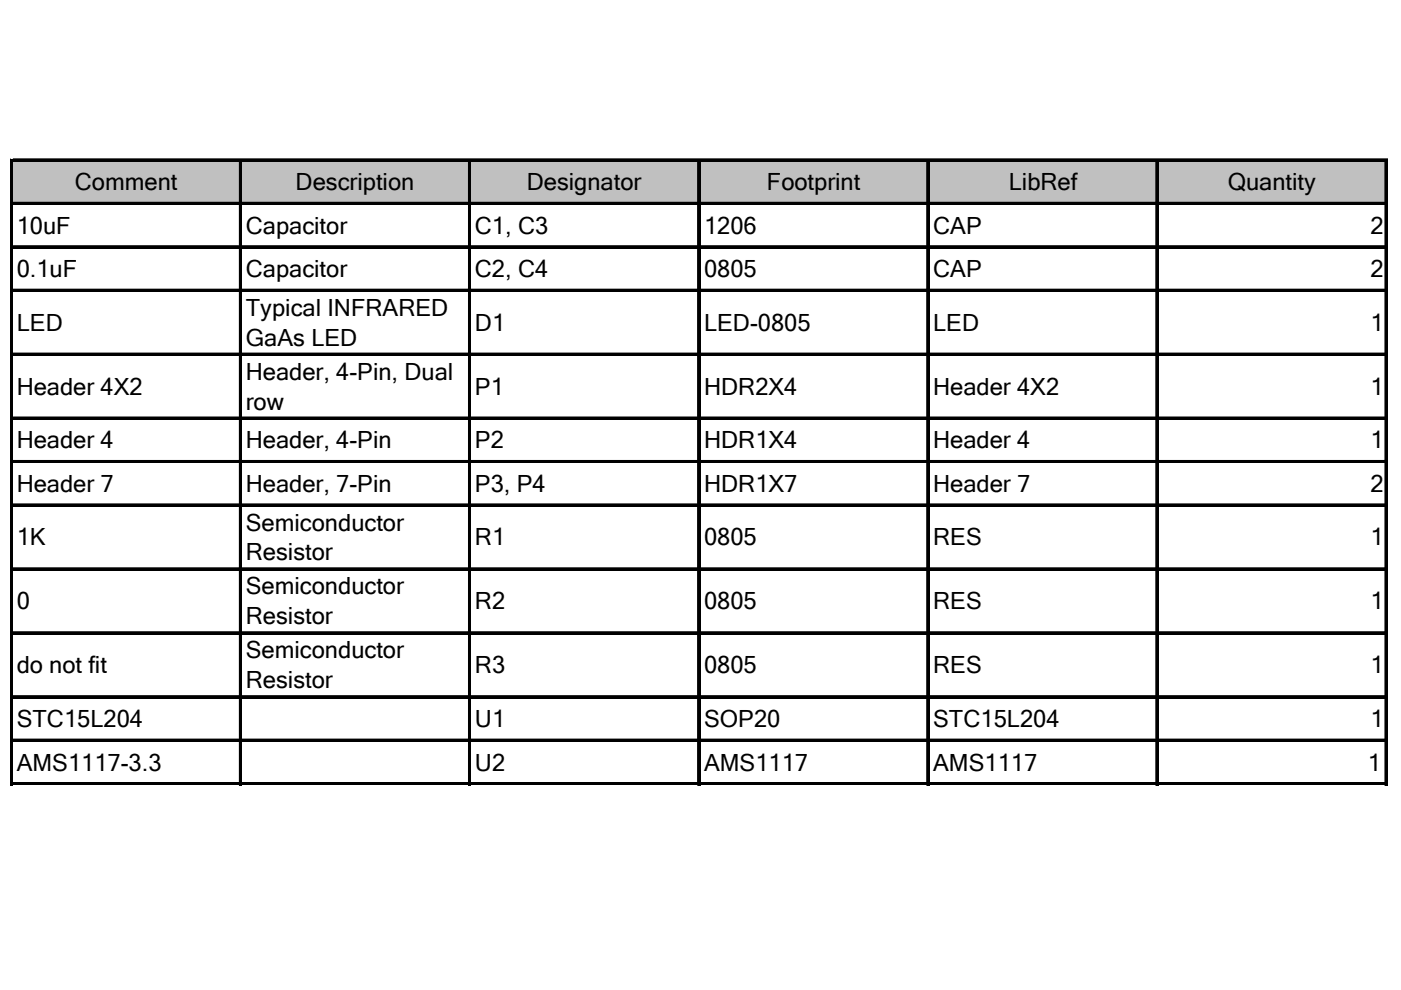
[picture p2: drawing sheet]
<svg xmlns="http://www.w3.org/2000/svg" width="297mm" height="210mm" viewBox="0 0 297 210" stroke-linecap="round" stroke-linejoin="round" font-family="sans-serif">
<defs><g id="words">
<g font-size="5">
<text x="15.9" y="40.3">Comment</text>
<text x="62.7" y="40.3">Description</text>
<text x="111.7" y="40.3">Designator</text>
<text x="162.6" y="40.3">Footprint</text>
<text x="213.9" y="40.3">LibRef</text>
<text x="260.3" y="40.3">Quantity</text>
<text x="3.5" y="49.6">10uF</text>
<text x="52.1" y="49.6">Capacitor</text>
<text x="100.7" y="49.6">C1, C3</text>
<text x="149.3" y="49.6">1206</text>
<text x="197.8" y="49.6">CAP</text>
<text x="290.6" y="49.6">2</text>
<text x="3.5" y="58.8">0.1uF</text>
<text x="52.1" y="58.8">Capacitor</text>
<text x="100.7" y="58.8">C2, C4</text>
<text x="149.3" y="58.8">0805</text>
<text x="197.8" y="58.8">CAP</text>
<text x="290.6" y="58.8">2</text>
<text x="3.5" y="70.1">LED</text>
<text x="52.1" y="67">Typical INFRARED</text>
<text x="100.7" y="70.1">D1</text>
<text x="149.3" y="70.1">LED-0805</text>
<text x="197.8" y="70.1">LED</text>
<text x="290.6" y="70.1">1</text>
<text x="52.1" y="73.3">GaAs LED</text>
<text x="3.5" y="83.7">Header 4X2</text>
<text x="52.1" y="80.5">Header, 4-Pin, Dual</text>
<text x="100.7" y="83.7">P1</text>
<text x="149.3" y="83.7">HDR2X4</text>
<text x="197.8" y="83.7">Header 4X2</text>
<text x="290.6" y="83.7">1</text>
<text x="52.1" y="86.9">row</text>
<text x="3.5" y="95.1">Header 4</text>
<text x="52.1" y="95.1">Header, 4-Pin</text>
<text x="100.7" y="95.1">P2</text>
<text x="149.3" y="95.1">HDR1X4</text>
<text x="197.8" y="95.1">Header 4</text>
<text x="290.6" y="95.1">1</text>
<text x="3.5" y="104.3">Header 7</text>
<text x="52.1" y="104.3">Header, 7-Pin</text>
<text x="100.7" y="104.3">P3, P4</text>
<text x="149.3" y="104.3">HDR1X7</text>
<text x="197.8" y="104.3">Header 7</text>
<text x="290.6" y="104.3">2</text>
<text x="52.1" y="112.5">Semiconductor</text>
<text x="3.5" y="115.7">1K</text>
<text x="52.1" y="118.8">Resistor</text>
<text x="100.7" y="115.7">R1</text>
<text x="149.3" y="115.7">0805</text>
<text x="197.8" y="115.7">RES</text>
<text x="290.6" y="115.7">1</text>
<text x="3.5" y="129.2">0</text>
<text x="52.1" y="126">Semiconductor</text>
<text x="100.7" y="129.2">R2</text>
<text x="149.3" y="129.2">0805</text>
<text x="197.8" y="129.2">RES</text>
<text x="290.6" y="129.2">1</text>
<text x="52.1" y="132.4">Resistor</text>
<text x="3.5" y="142.8">do not fit</text>
<text x="52.1" y="139.6">Semiconductor</text>
<text x="100.7" y="142.8">R3</text>
<text x="149.3" y="142.8">0805</text>
<text x="197.8" y="142.8">RES</text>
<text x="290.6" y="142.8">1</text>
<text x="52.1" y="145.9">Resistor</text>
<text x="3.5" y="154.2">STC15L204</text>
<text x="100.7" y="154.2">U1</text>
<text x="149.3" y="154.2">SOP20</text>
<text x="197.8" y="154.2">STC15L204</text>
<text x="290.6" y="154.2">1</text>
<text x="3.5" y="163.4">AMS1117-3.3</text>
<text x="100.7" y="163.4">U2</text>
<text x="149.3" y="163.4">AMS1117</text>
<text x="197.8" y="163.4">AMS1117</text>
<text x="290" y="163.4">1</text>
</g>
</g></defs>
<path d="M2.5 34h291.5v9.2h-291.5z" fill="#c0c0c0"/>
<g fill="none" stroke="#000" stroke-width=".21">
<path d="M2.2 33.7v132.8M2.8 33.7h291.4M50.8 34.3v132.2M99.3 34.3v132.2M147.9 34.3v132.2M196.5 34.3v132.2M245.1 34.3v132.2M293.6 34.3v132.2M2.8 42.9h291.4M2.8 52.1h291.4M2.8 61.3h291.4M2.8 74.9h291.4"/>
<path d="M2.8 88.4h291.4M2.8 97.6h291.4M2.8 106.8h291.4M2.8 120.4h291.4M2.8 133.9h291.4M2.8 147.5h291.4M2.8 156.7h291.4M2.8 165.9h291.4"/>
</g>
<g fill="#000">
<path d="M2.2 33.7h.6v132.8h-.6zM2.8 33.7h291.4v.6h-291.4zM50.8 34.3h.6v132.2h-.6zM99.3 34.3h.7v132.2h-.7zM147.9 34.3h.6v132.2h-.6zM196.5 34.3h.6v132.2h-.6zM245.1 34.3h.6v132.2h-.6zM293.6 34.3h.6v132.2h-.6zM2.8 42.9h291.4v.6h-291.4zM2.8 52.1h291.4v.6h-291.4zM2.8 61.3h291.4v.6h-291.4zM2.8 74.9h291.4v.6h-291.4z"/>
<path d="M2.8 88.4h291.4v.6h-291.4zM2.8 97.6h291.4v.6h-291.4zM2.8 106.8h291.4v.6h-291.4zM2.8 120.4h291.4v.6h-291.4zM2.8 133.9h291.4v.6h-291.4zM2.8 147.5h291.4v.6h-291.4zM2.8 156.7h291.4v.6h-291.4zM2.8 165.9h291.4v.6h-291.4z"/>
</g>
<use href="#words"/>
</svg>
